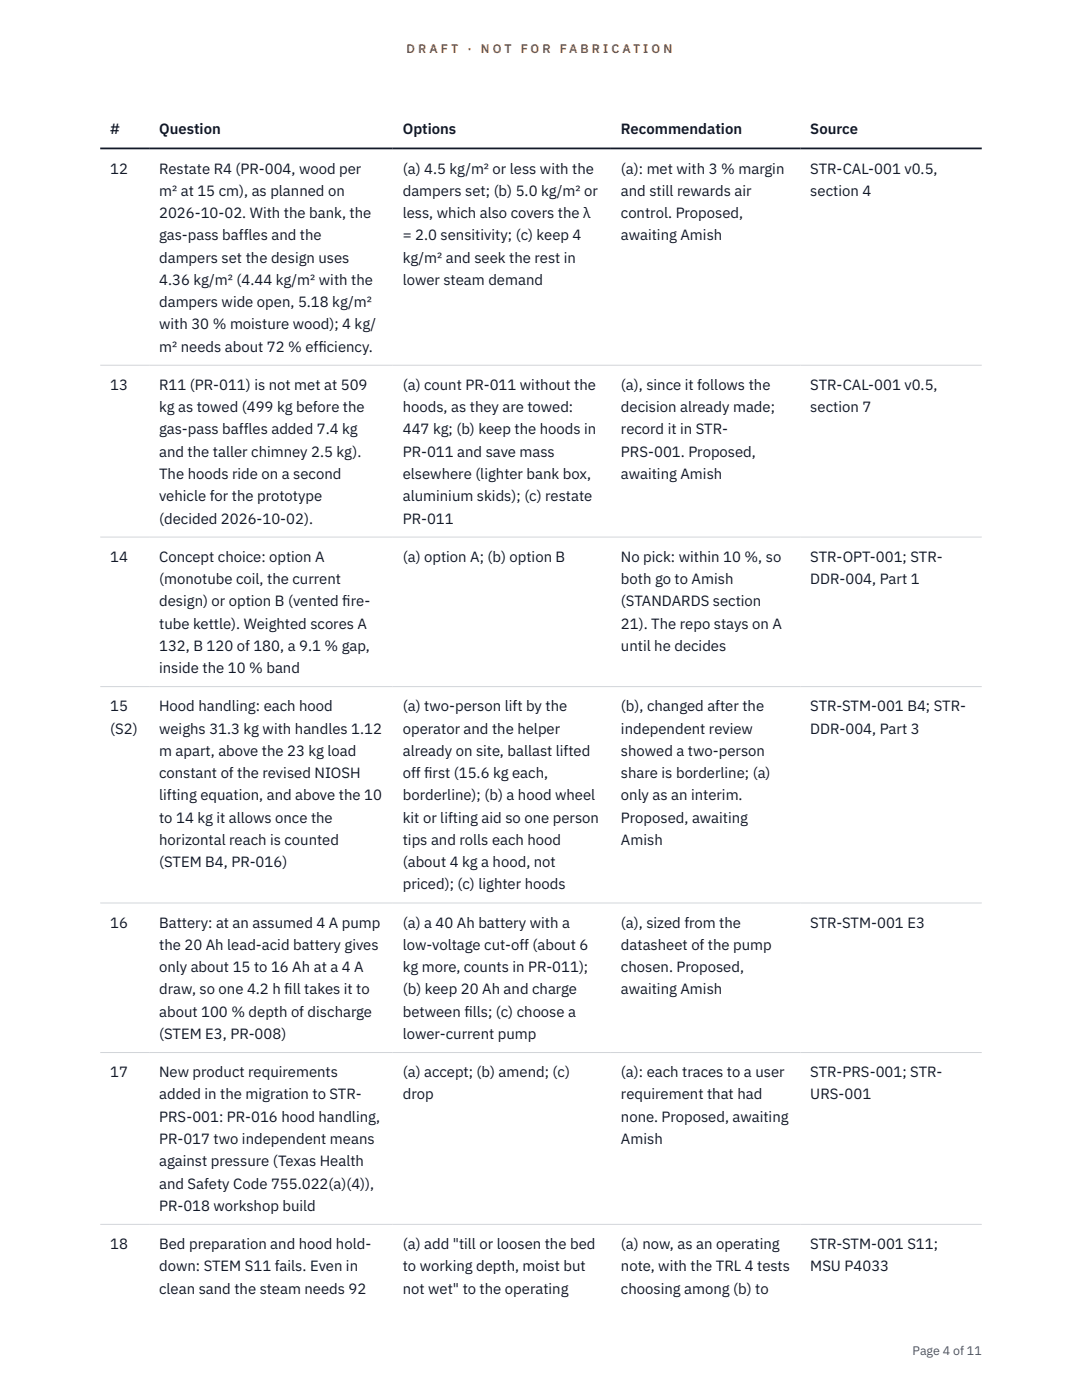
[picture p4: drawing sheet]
<svg xmlns="http://www.w3.org/2000/svg" width="216mm" height="279mm" viewBox="0 0 216 279" stroke-linecap="round" stroke-linejoin="round" font-family="sans-serif">
<defs><g id="words">
<g font-size="3" fill="#111827">
<text x="22" y="26.8">#</text>
<text x="31.8" y="26.8">Question</text>
<text x="80.4" y="26.8">Options</text>
<text x="123.9" y="26.8">Recommendation</text>
<text x="161.7" y="26.8">Source</text>
<text x="22" y="34.6">12</text>
<text x="31.8" y="34.6">Restate R4 (PR-004, wood per</text>
<text x="80.4" y="34.6">(a) 4.5 kg/m² or less with the</text>
<text x="123.9" y="34.6">(a): met with 3 % margin</text>
<text x="161.7" y="34.6">STR-CAL-001 v0.5,</text>
<text x="31.8" y="39.1">m² at 15 cm), as planned on</text>
<text x="80.4" y="39.1">dampers set; (b) 5.0 kg/m² or</text>
<text x="123.9" y="39.1">and still rewards air</text>
<text x="161.7" y="39.1">section 4</text>
<text x="31.8" y="43.5">2026-10-02. With the bank, the</text>
<text x="31.8" y="48">gas-pass baffles and the</text>
<text x="80.4" y="43.5">less, which also covers the λ</text>
<text x="80.4" y="48">= 2.0 sensitivity; (c) keep 4</text>
<text x="123.9" y="43.5">control. Proposed,</text>
<text x="123.9" y="48">awaiting Amish</text>
<text x="31.8" y="52.4">dampers set the design uses</text>
<text x="80.4" y="52.4">kg/m² and seek the rest in</text>
<text x="31.8" y="56.9">4.36 kg/m² (4.44 kg/m² with the</text>
<text x="80.4" y="56.9">lower steam demand</text>
<text x="31.8" y="61.3">dampers wide open, 5.18 kg/m²</text>
<text x="31.8" y="65.7">with 30 % moisture wood); 4 kg/</text>
<text x="31.8" y="70.2">m² needs about 72 % eff</text>
<text x="63.5" y="70.2">iciency.</text>
<text x="22" y="77.8">13</text>
<text x="31.8" y="77.8">R11 (PR-011) is not met at 509</text>
<text x="80.4" y="77.8">(a) count PR-011 without the</text>
<text x="123.9" y="77.8">(a), since it follows the</text>
<text x="161.7" y="77.8">STR-CAL-001 v0.5,</text>
<text x="31.8" y="82.3">kg as towed (499 kg before the</text>
<text x="80.4" y="82.3">hoods, as they are towed:</text>
<text x="123.9" y="82.3">decision already made;</text>
<text x="161.7" y="82.3">section 7</text>
<text x="31.8" y="86.7">gas-pass baffles added 7.4 kg</text>
<text x="80.4" y="86.7">447 kg; (b) keep the hoods in</text>
<text x="123.9" y="86.7">record it in STR-</text>
<text x="31.8" y="91.1">and the taller chimney 2.5 kg).</text>
<text x="31.8" y="95.6">The hoods ride on a second</text>
<text x="80.4" y="91.1">PR-011 and save mass</text>
<text x="80.4" y="95.6">elsewhere (lighter bank box,</text>
<text x="123.9" y="91.1">PRS-001. Proposed,</text>
<text x="123.9" y="95.6">awaiting Amish</text>
<text x="31.8" y="100">vehicle for the prototype</text>
<text x="80.4" y="100">aluminium skids); (c) restate</text>
<text x="31.8" y="104.5">(decided 2026-10-02).</text>
<text x="80.4" y="104.5">PR-011</text>
<text x="22" y="112.1">14</text>
<text x="31.8" y="112.1">Concept choice: option A</text>
<text x="80.4" y="112.1">(a) option A; (b) option B</text>
<text x="123.9" y="112.1">No pick: within 10 %, so</text>
<text x="161.7" y="112.1">STR-OPT-001; STR-</text>
<text x="31.8" y="116.5">(monotube coil, the current</text>
<text x="123.9" y="116.5">both go to Amish</text>
<text x="161.7" y="116.5">DDR-004, Part 1</text>
<text x="31.8" y="121">design) or option B (vented f</text>
<text x="31.8" y="125.4">tube kettle). Weighted scores A</text>
<text x="68.3" y="121">ire-</text>
<text x="123.9" y="121">(STANDARDS section</text>
<text x="123.9" y="125.4">21). The repo stays on A</text>
<text x="31.8" y="129.9">132, B 120 of 180, a 9.1 % gap,</text>
<text x="123.9" y="129.9">until he decides</text>
<text x="31.8" y="134.3">inside the 10 % band</text>
<text x="22" y="142">15</text>
<text x="31.8" y="142">Hood handling: each hood</text>
<text x="80.4" y="142">(a) two-person lift by the</text>
<text x="123.9" y="142">(b), changed after the</text>
<text x="161.7" y="142">STR-STM-001 B4; STR-</text>
<text x="22" y="146.4">(S2)</text>
<text x="31.8" y="146.4">weighs 31.3 kg with handles 1.12</text>
<text x="80.4" y="146.4">operator and the helper</text>
<text x="123.9" y="146.4">independent review</text>
<text x="161.7" y="146.4">DDR-004, Part 3</text>
<text x="31.8" y="150.8">m apart, above the 23 kg load</text>
<text x="31.8" y="155.3">constant of the revised NIOSH</text>
<text x="80.4" y="150.8">already on site, ballast lifted</text>
<text x="80.4" y="155.3">off f</text>
<text x="84.6" y="155.3">irst (15.6 kg each,</text>
<text x="123.9" y="150.8">showed a two-person</text>
<text x="123.9" y="155.3">share is borderline; (a)</text>
<text x="31.8" y="159.7">lifting equation, and above the 10</text>
<text x="80.4" y="159.7">borderline); (b) a hood wheel</text>
<text x="123.9" y="159.7">only as an interim.</text>
<text x="31.8" y="164.2">to 14 kg it allows once the</text>
<text x="80.4" y="164.2">kit or lifting aid so one person</text>
<text x="123.9" y="164.2">Proposed, awaiting</text>
<text x="31.8" y="168.6">horizontal reach is counted</text>
<text x="31.8" y="173.1">(STEM B4, PR-016)</text>
<text x="80.4" y="168.6">tips and rolls each hood</text>
<text x="80.4" y="173.1">(about 4 kg a hood, not</text>
<text x="123.9" y="168.6">Amish</text>
<text x="80.4" y="177.5">priced); (c) lighter hoods</text>
<text x="22" y="185.1">16</text>
<text x="31.8" y="185.1">Battery: at an assumed 4 A pump</text>
<text x="80.4" y="185.1">(a) a 40 Ah battery with a</text>
<text x="123.9" y="185.1">(a), sized from the</text>
<text x="161.7" y="185.1">STR-STM-001 E3</text>
<text x="31.8" y="189.6">the 20 Ah lead-acid battery gives</text>
<text x="80.4" y="189.6">low-voltage cut-off (about 6</text>
<text x="123.9" y="189.6">datasheet of the pump</text>
<text x="31.8" y="194">only about 15 to 16 Ah at a 4 A</text>
<text x="80.4" y="194">kg more, counts in PR-011);</text>
<text x="123.9" y="194">chosen. Proposed,</text>
<text x="31.8" y="198.5">draw, so one 4.2 h f</text>
<text x="31.8" y="202.9">about 100 % depth of discharge</text>
<text x="56.7" y="198.5">ill takes it to</text>
<text x="80.4" y="198.5">(b) keep 20 Ah and charge</text>
<text x="80.4" y="202.9">between f</text>
<text x="92.7" y="202.9">ills; (c) choose a</text>
<text x="123.9" y="198.5">awaiting Amish</text>
<text x="31.8" y="207.4">(STEM E3, PR-008)</text>
<text x="80.4" y="207.4">lower-current pump</text>
<text x="22" y="215">17</text>
<text x="31.8" y="215">New product requirements</text>
<text x="80.4" y="215">(a) accept; (b) amend; (c)</text>
<text x="123.9" y="215">(a): each traces to a user</text>
<text x="161.7" y="215">STR-PRS-001; STR-</text>
<text x="31.8" y="219.4">added in the migration to STR-</text>
<text x="80.4" y="219.4">drop</text>
<text x="123.9" y="219.4">requirement that had</text>
<text x="161.7" y="219.4">URS-001</text>
<text x="31.8" y="223.9">PRS-001: PR-016 hood handling,</text>
<text x="123.9" y="223.9">none. Proposed, awaiting</text>
<text x="31.8" y="228.3">PR-017 two independent means</text>
<text x="31.8" y="232.8">against pressure (Texas Health</text>
<text x="123.9" y="228.3">Amish</text>
<text x="31.8" y="237.2">and Safety Code 755.022(a)(4)),</text>
<text x="31.8" y="241.6">PR-018 workshop build</text>
<text x="22" y="249.3">18</text>
<text x="31.8" y="249.3">Bed preparation and hood hold-</text>
<text x="80.4" y="249.3">(a) add &quot;till or loosen the bed</text>
<text x="123.9" y="249.3">(a) now, as an operating</text>
<text x="161.7" y="249.3">STR-STM-001 S11;</text>
<text x="31.8" y="253.7">down: STEM S11 fails. Even in</text>
<text x="80.4" y="253.7">to working depth, moist but</text>
<text x="123.9" y="253.7">note, with the TRL 4 tests</text>
<text x="161.7" y="253.7">MSU P4033</text>
<text x="31.8" y="258.2">clean sand the steam needs 92</text>
<text x="80.4" y="258.2">not wet&quot; to the operating</text>
<text x="123.9" y="258.2">choosing among (b) to</text>
</g>
<g font-size="2.5" fill="#b45309">
<text x="81.1" y="10.5">D R A F T</text>
<text x="93.3" y="10.5">·</text>
<text x="95.9" y="10.5">N O T</text>
<text x="103.9" y="10.5">F O R</text>
<text x="111.7" y="10.5">F A B R I C A T I O N</text>
</g>
<text font-size="2.5" fill="#4b5563" x="182.1" y="270.3">Page 4 of 11</text>
</g></defs>
<path d="M20 72.9h175.9M20 107.2h175.9M20 137h175.9M20 180.2h175.9M20 210.1h175.9M20 244.3h175.9" fill="none" stroke="#d1d5db" stroke-width=".2"/>
<path d="M20 29.6h175.9" fill="none" stroke="#111827" stroke-width=".35"/>
<use href="#words"/>
</svg>
